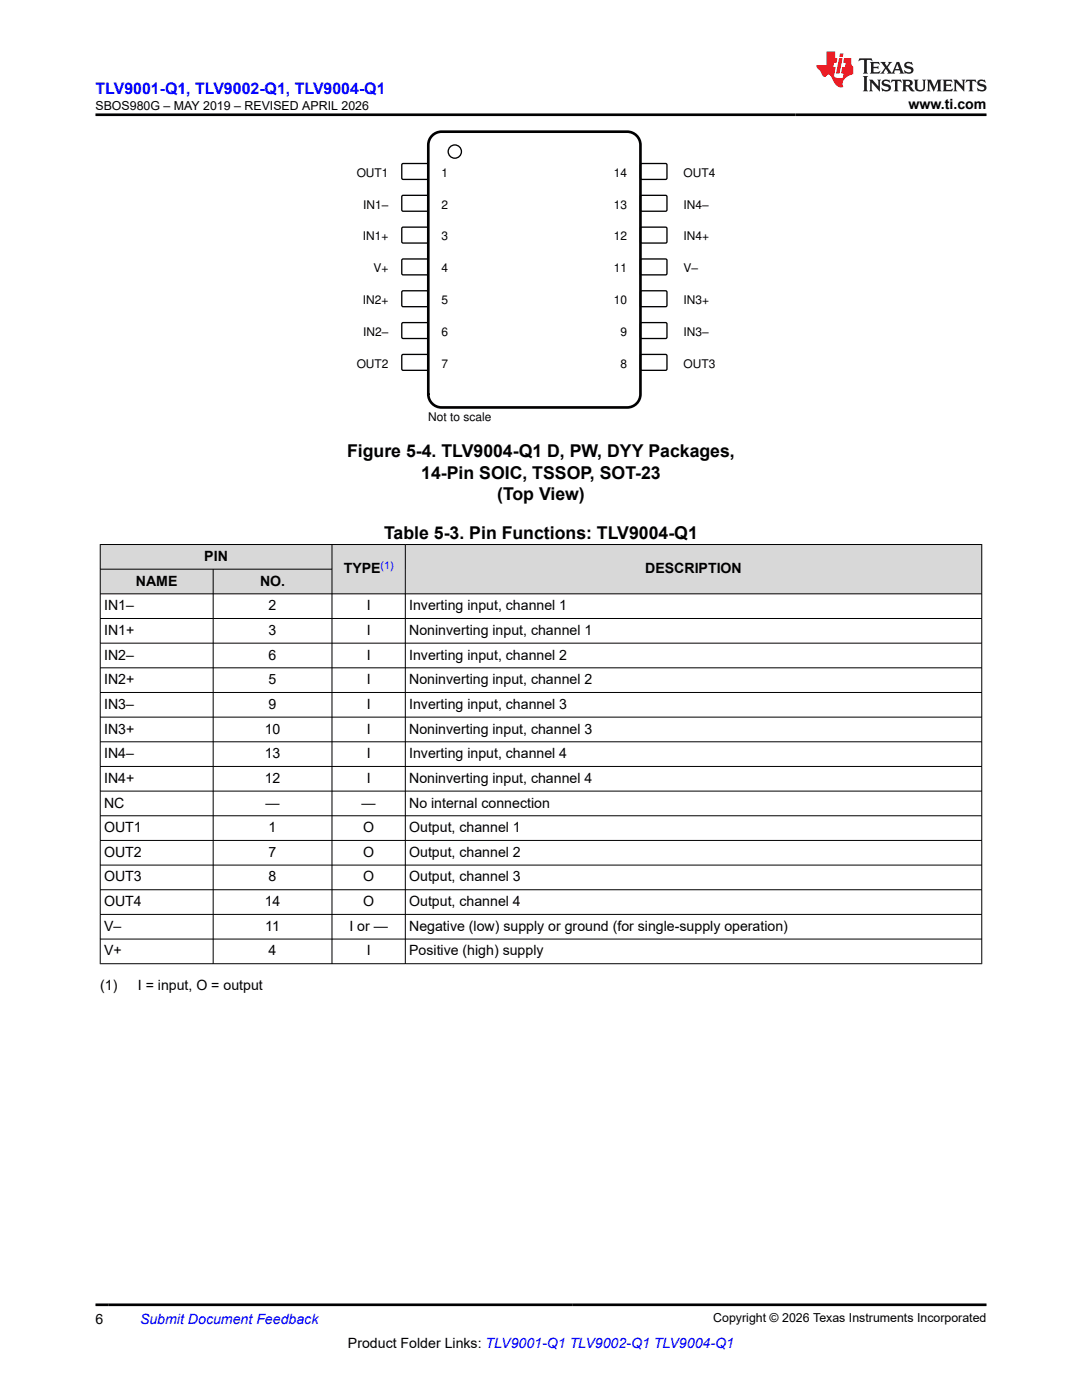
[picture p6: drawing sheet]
<svg xmlns="http://www.w3.org/2000/svg" width="216mm" height="279mm" viewBox="0 0 216 279" stroke-linecap="round" stroke-linejoin="round" font-family="sans-serif">
<defs><g id="words">
<g font-size="3.5">
<text x="69.3" y="91.3">Figure 5-4. TLV9004-Q1 D, PW, DYY Packages,</text>
<text x="84.1" y="95.5">14-Pin SOIC, TSSOP, SOT-23</text>
<text x="99.2" y="99.7">(Top View)</text>
<text x="76.7" y="107.5">Table 5-3. Pin Functions: TLV9004-Q1</text>
</g>
<text font-size="3.2" fill="#00f" x="19" y="18.7">TLV9001-Q1, TLV9002-Q1, TLV9004-Q1</text>
<g font-size="2.8">
<text x="181.3" y="21.8">www.ti.com</text>
<text x="40.8" y="111.9">PIN</text>
<text x="27.1" y="116.9">NAME</text>
<text x="51.9" y="116.9">NO.</text>
<text x="68.6" y="114.4">TYPE</text>
<text x="128.7" y="114.4">DESCRIPTION</text>
<text x="20.8" y="121.8">IN1–</text>
<text x="53.6" y="121.8">2</text>
<text x="73.2" y="121.8">I</text>
<text x="81.6" y="121.8">Inverting input, channel 1</text>
<text x="20.8" y="126.7">IN1+</text>
<text x="20.8" y="131.6">IN2–</text>
<text x="53.6" y="126.7">3</text>
<text x="53.6" y="131.6">6</text>
<text x="73.2" y="126.7">I</text>
<text x="73.2" y="131.6">I</text>
<text x="81.6" y="126.7">Noninverting input, channel 1</text>
<text x="81.6" y="131.6">Inverting input, channel 2</text>
<text x="20.8" y="136.6">IN2+</text>
<text x="53.6" y="136.6">5</text>
<text x="73.2" y="136.6">I</text>
<text x="81.6" y="136.6">Noninverting input, channel 2</text>
<text x="20.8" y="141.5">IN3–</text>
<text x="53.6" y="141.5">9</text>
<text x="73.2" y="141.5">I</text>
<text x="81.6" y="141.5">Inverting input, channel 3</text>
<text x="20.8" y="146.4">IN3+</text>
<text x="52.8" y="146.4">10</text>
<text x="73.2" y="146.4">I</text>
<text x="81.6" y="146.4">Noninverting input, channel 3</text>
<text x="20.8" y="151.3">IN4–</text>
<text x="52.8" y="151.3">13</text>
<text x="73.2" y="151.3">I</text>
<text x="81.6" y="151.3">Inverting input, channel 4</text>
<text x="20.8" y="156.2">IN4+</text>
<text x="20.8" y="161.2">NC</text>
<text x="52.8" y="156.2">12</text>
<text x="53" y="161.2">—</text>
<text x="72.1" y="161.2">—</text>
<text x="73.2" y="156.2">I</text>
<text x="81.6" y="156.2">Noninverting input, channel 4</text>
<text x="81.6" y="161.2">No internal connection</text>
<text x="20.8" y="166.1">OUT1</text>
<text x="53.6" y="166.1">1</text>
<text x="72.5" y="166.1">O</text>
<text x="81.6" y="166.1">Output, channel 1</text>
<text x="20.8" y="171">OUT2</text>
<text x="53.6" y="171">7</text>
<text x="72.5" y="171">O</text>
<text x="81.6" y="171">Output, channel 2</text>
<text x="20.8" y="175.9">OUT3</text>
<text x="53.6" y="175.9">8</text>
<text x="72.5" y="175.9">O</text>
<text x="81.6" y="175.9">Output, channel 3</text>
<text x="20.8" y="180.8">OUT4</text>
<text x="20.8" y="185.8">V–</text>
<text x="52.8" y="180.8">14</text>
<text x="52.9" y="185.8">11</text>
<text x="69.7" y="185.8">I or —</text>
<text x="72.5" y="180.8">O</text>
<text x="81.6" y="180.8">Output, channel 4</text>
<text x="81.6" y="185.8">Negative (low) supply or ground (for single-supply operation)</text>
<text x="20.8" y="190.7">V+</text>
<text x="53.6" y="190.7">4</text>
<text x="73.2" y="190.7">I</text>
<text x="81.6" y="190.7">Positive (high) supply</text>
<text x="20" y="197.5">(1)</text>
<text x="27.5" y="197.5">I = input, O = output</text>
<text x="19" y="264.2">6</text>
<text x="69.4" y="269">Product Folder Links: TLV9001-Q1 TLV9002-Q1 TLV9004-Q1</text>
</g>
<text font-size="2.8" fill="#00f" x="27.9" y="264.2">Submit Document Feedback</text>
<g font-size="2.5">
<text x="19.1" y="21.9">SBOS980G – MAY 2019 – REVISED APRIL 2026</text>
<text x="142.3" y="263.9">Copyright © 2026 Texas Instruments Incorporated</text>
</g>
<g font-size="2.4">
<text x="71.2" y="35.3">OUT1</text>
<text x="88.1" y="35.3">1</text>
<text x="122.5" y="35.3">14</text>
<text x="136.4" y="35.3">OUT4</text>
<text x="72.5" y="41.6">IN1±</text>
<text x="88.1" y="41.6">2</text>
<text x="122.5" y="41.6">13</text>
<text x="136.4" y="41.6">IN4±</text>
<text x="72.4" y="48">IN1+</text>
<text x="88.1" y="48">3</text>
<text x="122.5" y="48">12</text>
<text x="136.4" y="48">IN4+</text>
<text x="74.5" y="54.3">V+</text>
<text x="88.1" y="54.3">4</text>
<text x="122.5" y="54.3">11</text>
<text x="136.4" y="54.3">V±</text>
<text x="72.4" y="60.7">IN2+</text>
<text x="88.1" y="60.7">5</text>
<text x="122.5" y="60.7">10</text>
<text x="136.4" y="60.7">IN3+</text>
<text x="72.5" y="67">IN2±</text>
<text x="88.1" y="67">6</text>
<text x="123.8" y="67">9</text>
<text x="136.4" y="67">IN3±</text>
<text x="71.2" y="73.4">OUT2</text>
<text x="88.1" y="73.4">7</text>
<text x="123.8" y="73.4">8</text>
<text x="136.4" y="73.4">OUT3</text>
<text x="85.5" y="84">Not to scale</text>
</g>
<text font-size="2.1" fill="#00f" x="76" y="113.5">(1)</text>
</g></defs>
<path d="M80.3 32.7h5l.2 .2-.1 2.8-.2 .1h-4.9l-.1-.3v-2.6z" fill="none" stroke="#000" stroke-width=".26"/>
<path d="M127.8 32.8l.3-.2 4.9 .1 .1 .2-.1 2.8-.2 .1h-4.9l-.1-.3z" fill-rule="evenodd" fill="#fff"/>
<path d="M127.8 32.8l.3-.2 4.9 .1 .1 .2-.1 2.8-.2 .1h-4.9l-.1-.3z" fill="none" stroke="#000" stroke-width=".26"/>
<path d="M80.3 39h5l.2 .2-.1 2.8-.2 .2-4.9-.1-.1-.2v-2.7z" fill-rule="evenodd" fill="#fff"/>
<path d="M80.3 39h5l.2 .2-.1 2.8-.2 .2-4.9-.1-.1-.2v-2.7z" fill="none" stroke="#000" stroke-width=".26"/>
<path d="M127.8 39.1l.3-.1h4.9l.1 .2-.1 2.8-.2 .2-4.9-.1-.1-.2z" fill-rule="evenodd" fill="#fff"/>
<path d="M127.8 39.1l.3-.1h4.9l.1 .2-.1 2.8-.2 .2-4.9-.1-.1-.2z" fill="none" stroke="#000" stroke-width=".26"/>
<path d="M80.3 45.4h5l.2 .2-.1 2.8-.2 .1h-4.9l-.1-.3v-2.6z" fill-rule="evenodd" fill="#fff"/>
<path d="M80.3 45.4h5l.2 .2-.1 2.8-.2 .1h-4.9l-.1-.3v-2.6z" fill="none" stroke="#000" stroke-width=".26"/>
<path d="M127.8 45.5l.3-.2 4.9 .1 .1 .2-.1 2.8-.2 .1h-4.9l-.1-.3z" fill-rule="evenodd" fill="#fff"/>
<path d="M127.8 45.5l.3-.2 4.9 .1 .1 .2-.1 2.8-.2 .1h-4.9l-.1-.3z" fill="none" stroke="#000" stroke-width=".26"/>
<path d="M80.2 51.8l.2-.1h4.9l.2 .2-.1 2.8-.2 .2-4.9-.1-.1-.2z" fill-rule="evenodd" fill="#fff"/>
<path d="M80.2 51.8l.2-.1h4.9l.2 .2-.1 2.8-.2 .2-4.9-.1-.1-.2z" fill="none" stroke="#000" stroke-width=".26"/>
<path d="M127.8 51.8l.3-.1h4.9l.1 .2-.1 2.8-.2 .2-4.9-.1-.1-.2z" fill-rule="evenodd" fill="#fff"/>
<path d="M127.8 51.8l.3-.1h4.9l.1 .2-.1 2.8-.2 .2-4.9-.1-.1-.2z" fill="none" stroke="#000" stroke-width=".26"/>
<path d="M80.2 58.2l.2-.2 4.9 .1 .2 .2-.1 2.8-.2 .1h-4.9l-.1-.3z" fill-rule="evenodd" fill="#fff"/>
<path d="M80.2 58.2l.2-.2 4.9 .1 .2 .2-.1 2.8-.2 .1h-4.9l-.1-.3z" fill="none" stroke="#000" stroke-width=".26"/>
<path d="M127.8 58.2l.3-.2 4.9 .1 .1 .2-.1 2.8-.2 .1h-4.9l-.1-.3z" fill-rule="evenodd" fill="#fff"/>
<path d="M127.8 58.2l.3-.2 4.9 .1 .1 .2-.1 2.8-.2 .1h-4.9l-.1-.3z" fill="none" stroke="#000" stroke-width=".26"/>
<path d="M80.2 64.5l.2-.1h4.9l.2 .2-.1 2.8-.2 .2-4.9-.1-.1-.2z" fill-rule="evenodd" fill="#fff"/>
<path d="M80.2 64.5l.2-.1h4.9l.2 .2-.1 2.8-.2 .2-4.9-.1-.1-.2z" fill="none" stroke="#000" stroke-width=".26"/>
<path d="M127.8 64.5l.3-.1h4.9l.1 .2-.1 2.8-.2 .2-4.9-.1-.1-.2z" fill-rule="evenodd" fill="#fff"/>
<path d="M127.8 64.5l.3-.1h4.9l.1 .2-.1 2.8-.2 .2-4.9-.1-.1-.2z" fill="none" stroke="#000" stroke-width=".26"/>
<path d="M80.2 70.9l.2-.2 4.9 .1 .2 .2-.1 2.8-.2 .1h-4.9l-.1-.3z" fill-rule="evenodd" fill="#fff"/>
<path d="M80.2 70.9l.2-.2 4.9 .1 .2 .2-.1 2.8-.2 .1h-4.9l-.1-.3z" fill="none" stroke="#000" stroke-width=".26"/>
<path d="M127.8 70.9l.3-.2 4.9 .1 .1 .2-.1 2.8-.2 .1h-4.9l-.1-.3z" fill-rule="evenodd" fill="#fff"/>
<g fill="none" stroke="#000" stroke-width=".26">
<path d="M127.8 70.9l.3-.2 4.9 .1 .1 .2-.1 2.8-.2 .1h-4.9l-.1-.3z"/>
<circle cx="90.8" cy="30.3" r="1.32"/>
</g>
<path d="M86.5 26.9l1-.5 .6-.1h37a2.65 2.65 0 0 1 2.7 2.6v49.8a2.65 2.65 0 0 1-2.7 2.6h-37a2.65 2.65 0 0 1-2.6-2.6v-49.8a2.64 2.64 0 0 1 1-2z" fill="none" stroke="#000" stroke-width=".53"/>
<g fill="#d8d8d8">
<path d="M20 108.7h175.9v4.9h-175.9z" fill-rule="evenodd"/>
<path d="M20.1 108.7h46.1v4.8h-46.1z" fill-rule="evenodd"/>
<path d="M66.3 108.7h14.5v9.8h-14.5z" fill-rule="evenodd"/>
<path d="M80.9 108.7h114.9v9.8h-114.9z" fill-rule="evenodd"/>
<path d="M20.1 113.7h22.4v4.8h-22.4z" fill-rule="evenodd"/>
<path d="M42.6 113.7h23.6v4.8h-23.6z" fill-rule="evenodd"/>
</g>
<g fill="none" stroke="#000" stroke-width=".2">
<path d="M19.9 108.7h176.1M19.9 113.6h46.4M20 108.6v83.8M42.5 113.6v78.8M66.2 108.6v83.8M80.9 108.6v83.8M195.9 108.6v83.8M196 118.5h-176.1M19.9 123.4h176.1M19.9 128.4h176.1M19.9 133.3h176.1M19.9 138.2h176.1"/>
<path d="M19.9 143.1h176.1M19.9 148h176.1M19.9 153h176.1M19.9 157.9h176.1M19.9 162.8h176.1M19.9 167.7h176.1M19.9 172.6h176.1M19.9 177.6h176.1M19.9 182.5h176.1M19.9 187.4h176.1M19.9 192.3h176.1"/>
</g>
<path d="M171.5 11.6l-.2 .6 .5-.2h.6v.1v2.2l-.2 .4h1l-.2-.4v-2.2v-.1h.5l.6 .2-.2-.6zM173.6 12.4l.2 .3v1.6l-.2 .4h1.9l.1-.6a1.08 1.08 0 0 1-1.3 .2v-.7h.6l.4 .2v-.7l-.4 .2h-.6v-.5l.2-.2a1 1 0 0 1 1 .3l-.1-.5zM175.7 12.4l.9 1.1-1 1.2h.9l-.2-.2 .5-.8 .4 .8-.2 .2h1.6l-.2-.2 .2-.5h.9l.1 .5-.1 .2h.9l-.2-.4-.8-1.9h-.5l-.9 2.1-.9-1.1 .9-1h-.8l.2 .2-.4 .6-.4-.6 .2-.2zM179 12.8l.4 1h-.7zM180.7 12.5a.65 .65 0 0 0-.2 .7 .65 .65 0 0 0 .6 .5l.6 .1 .1 .3a.79 .79 0 0 1-.7 .4 .79 .79 0 0 1-.7-.5l.1 .7 .2-.1a.93 .93 0 0 0 1.1 0 .93 .93 0 0 0 .4-.9 1.46 1.46 0 0 0-1.2-.6l-.1-.3a1.09 1.09 0 0 1 1.2 .2l-.2-.6-.1 .1-.5-.2zM172.2 15.2l.2 .4v2.2l-.2 .4h1l-.2-.4v-2.2l.2-.4zM173.4 15.9l.2 .4v1.5l-.2 .4h.8l-.3-.4 .1-1.3 1.6 1.8v-2l.2-.4h-.7l.1 .2 .1 1.1-1.2-1.3zM176.2 16a.65 .65 0 0 0-.2 .8 .65 .65 0 0 0 .6 .4l.6 .2 .1 .2a.79 .79 0 0 1-.7 .4 .79 .79 0 0 1-.7-.5l.1 .7 .2-.1a.93 .93 0 0 0 1.1 .1 .93 .93 0 0 0 .4-1 1.46 1.46 0 0 0-1.2-.5l-.1-.4a1.09 1.09 0 0 1 1.2 .2l-.1-.6-.2 .1-.5-.1zM177.9 15.9l-.1 .6a.63 .63 0 0 1 .8-.3v1.6l-.3 .4h1l-.2-.4v-1.6a.66 .66 0 0 1 .8 .3l-.1-.6zM180 15.9l.2 .4v1.5l-.2 .4h1l-.2-.2-.1-.7h.5l.1 .2a.79 .79 0 0 0 1.2 .6l-1-.9a.61 .61 0 0 0 .6-.6 .61 .61 0 0 0-.5-.7zM180.8 16.2h.1a.47 .47 0 0 1 .5 .1 .47 .47 0 0 1 .1 .5l-.1 .1-.7 .1zM182.3 15.9l.2 .2a2.27 2.27 0 0 0 .4 2 1.04 1.04 0 0 0 1.7-.7v-1.3l.2-.2h-.8l.2 .4v1.1a.6 .6 0 0 1-.6 .6 .6 .6 0 0 1-.6-.6v-1.1l.3-.4zM184.9 15.9l.2 .4v1.5l-.2 .4h.8l-.3-.4v-1.4l.9 1.9 .9-1.9v1.4l-.3 .4h1l-.2-.4v-1.5l.2-.4h-.8l-.7 1.5-.6-1.5zM188.1 15.9l.2 .4v1.5l-.2 .4h1.9l.1-.6a1.09 1.09 0 0 1-1.3 .2v-.7h.6l.4 .2v-.6l-.4 .2h-.6v-.6l.2-.1a1.01 1.01 0 0 1 1 .3l-.1-.6zM190.2 15.9l.3 .4v1.5l-.3 .4h.8l-.2-.4v-1.3l1.6 1.8v-2l.2-.4h-.7l.2 .2v1.1l-1.2-1.3zM192.8 15.9l-.1 .6a.63 .63 0 0 1 .8-.3v1.6l-.3 .4h1l-.2-.4v-1.6a.66 .66 0 0 1 .8 .3l-.1-.6zM195.2 16a.65 .65 0 0 0-.2 .8 .65 .65 0 0 0 .6 .4l.6 .2 .2 .2a.79 .79 0 0 1-.7 .4 .79 .79 0 0 1-.7-.5l.1 .7 .2-.1a.93 .93 0 0 0 1 .1 .93 .93 0 0 0 .5-1 1.46 1.46 0 0 0-1.3-.5v-.4a1.09 1.09 0 0 1 1.2 .2l-.2-.6-.2 .1-.5-.1z" fill="#231f20"/>
<path d="M164.9 10.3v2.7h-2l.1 .4 .8 1a.95 .95 0 0 0 1 .9 .59 .59 0 0 1 .5-.4 .59 .59 0 0 1 .5 .3l.4 .8a1.59 1.59 0 0 0 2.1 1.4 1.61 1.61 0 0 1 1-2.3l1-.3-.1-1.5a1.59 1.59 0 0 1-.3-1.7h-1.5l-.2 .9h.6l-.2 .9h-.5l-.2 .9v.3l.4 .1-.1 .9h-.7a.73 .73 0 0 1-1-.7l.3-1.5h-.5l.1-.9h.5l.2-.9h-.5v-1.3zM167.4 11.6l-.6 3.1h.7l.6-3.1zM167.6 10.7l-.1 .6h.7l.1-.6z" fill="#ed1c24"/>
<path d="M19 22.9h177.8M19 260.4h177.8" fill="none" stroke="#000" stroke-width=".53"/>
<use href="#words"/>
</svg>
